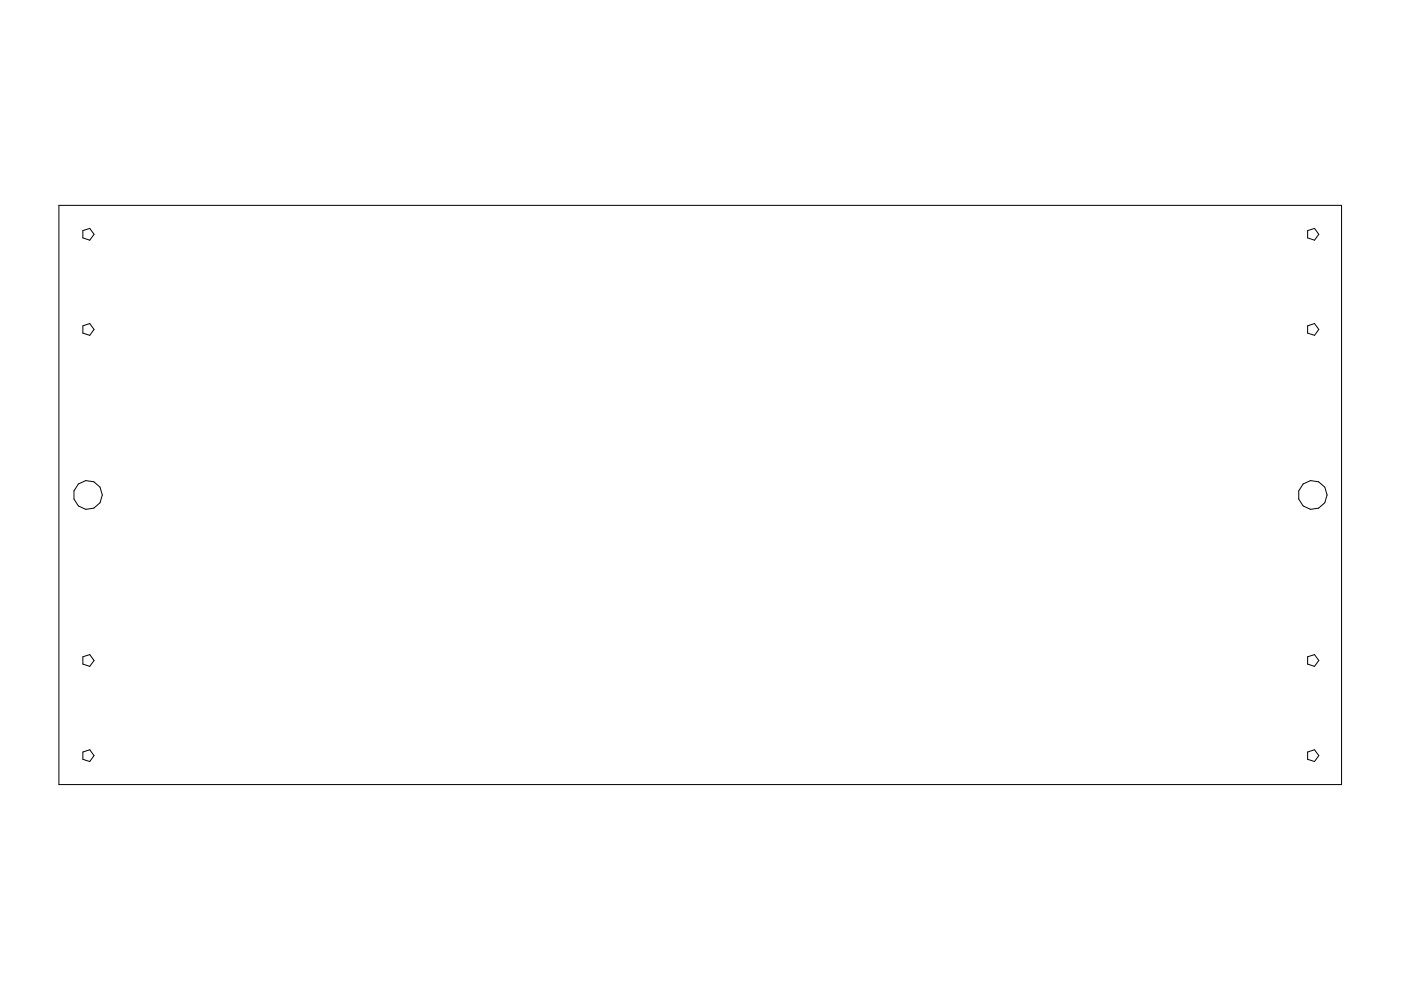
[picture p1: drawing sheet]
<svg xmlns="http://www.w3.org/2000/svg" width="297mm" height="210mm" viewBox="0 0 297 210" stroke-linecap="round" stroke-linejoin="round" font-family="sans-serif">
<g fill="none" stroke="#000" stroke-width=".21">
<path d="M12.5 43.5h271.9v122.8h-271.9zM17.6 48.9l1.4-.5 .9 1.3-.9 1.2-1.4-.5zM277.2 48.9l1.5-.5 .9 1.3-.9 1.2-1.5-.5zM17.6 69.1l1.4-.5 .9 1.2-.9 1.3-1.4-.5zM277.2 69.1l1.5-.5 .9 1.2-.9 1.3-1.5-.5zM17.6 139.3l1.4-.5 .9 1.2-.9 1.3-1.4-.5zM277.2 139.3l1.5-.5 .9 1.2-.9 1.3-1.5-.5zM17.6 159.4l1.4-.4 .9 1.2-.9 1.3-1.4-.5zM277.2 159.4l1.5-.4 .9 1.2-.9 1.3-1.5-.5z"/>
<circle cx="18.6" cy="105" r="3.1"/>
<circle cx="278.3" cy="105" r="3.1"/>
</g>
</svg>
